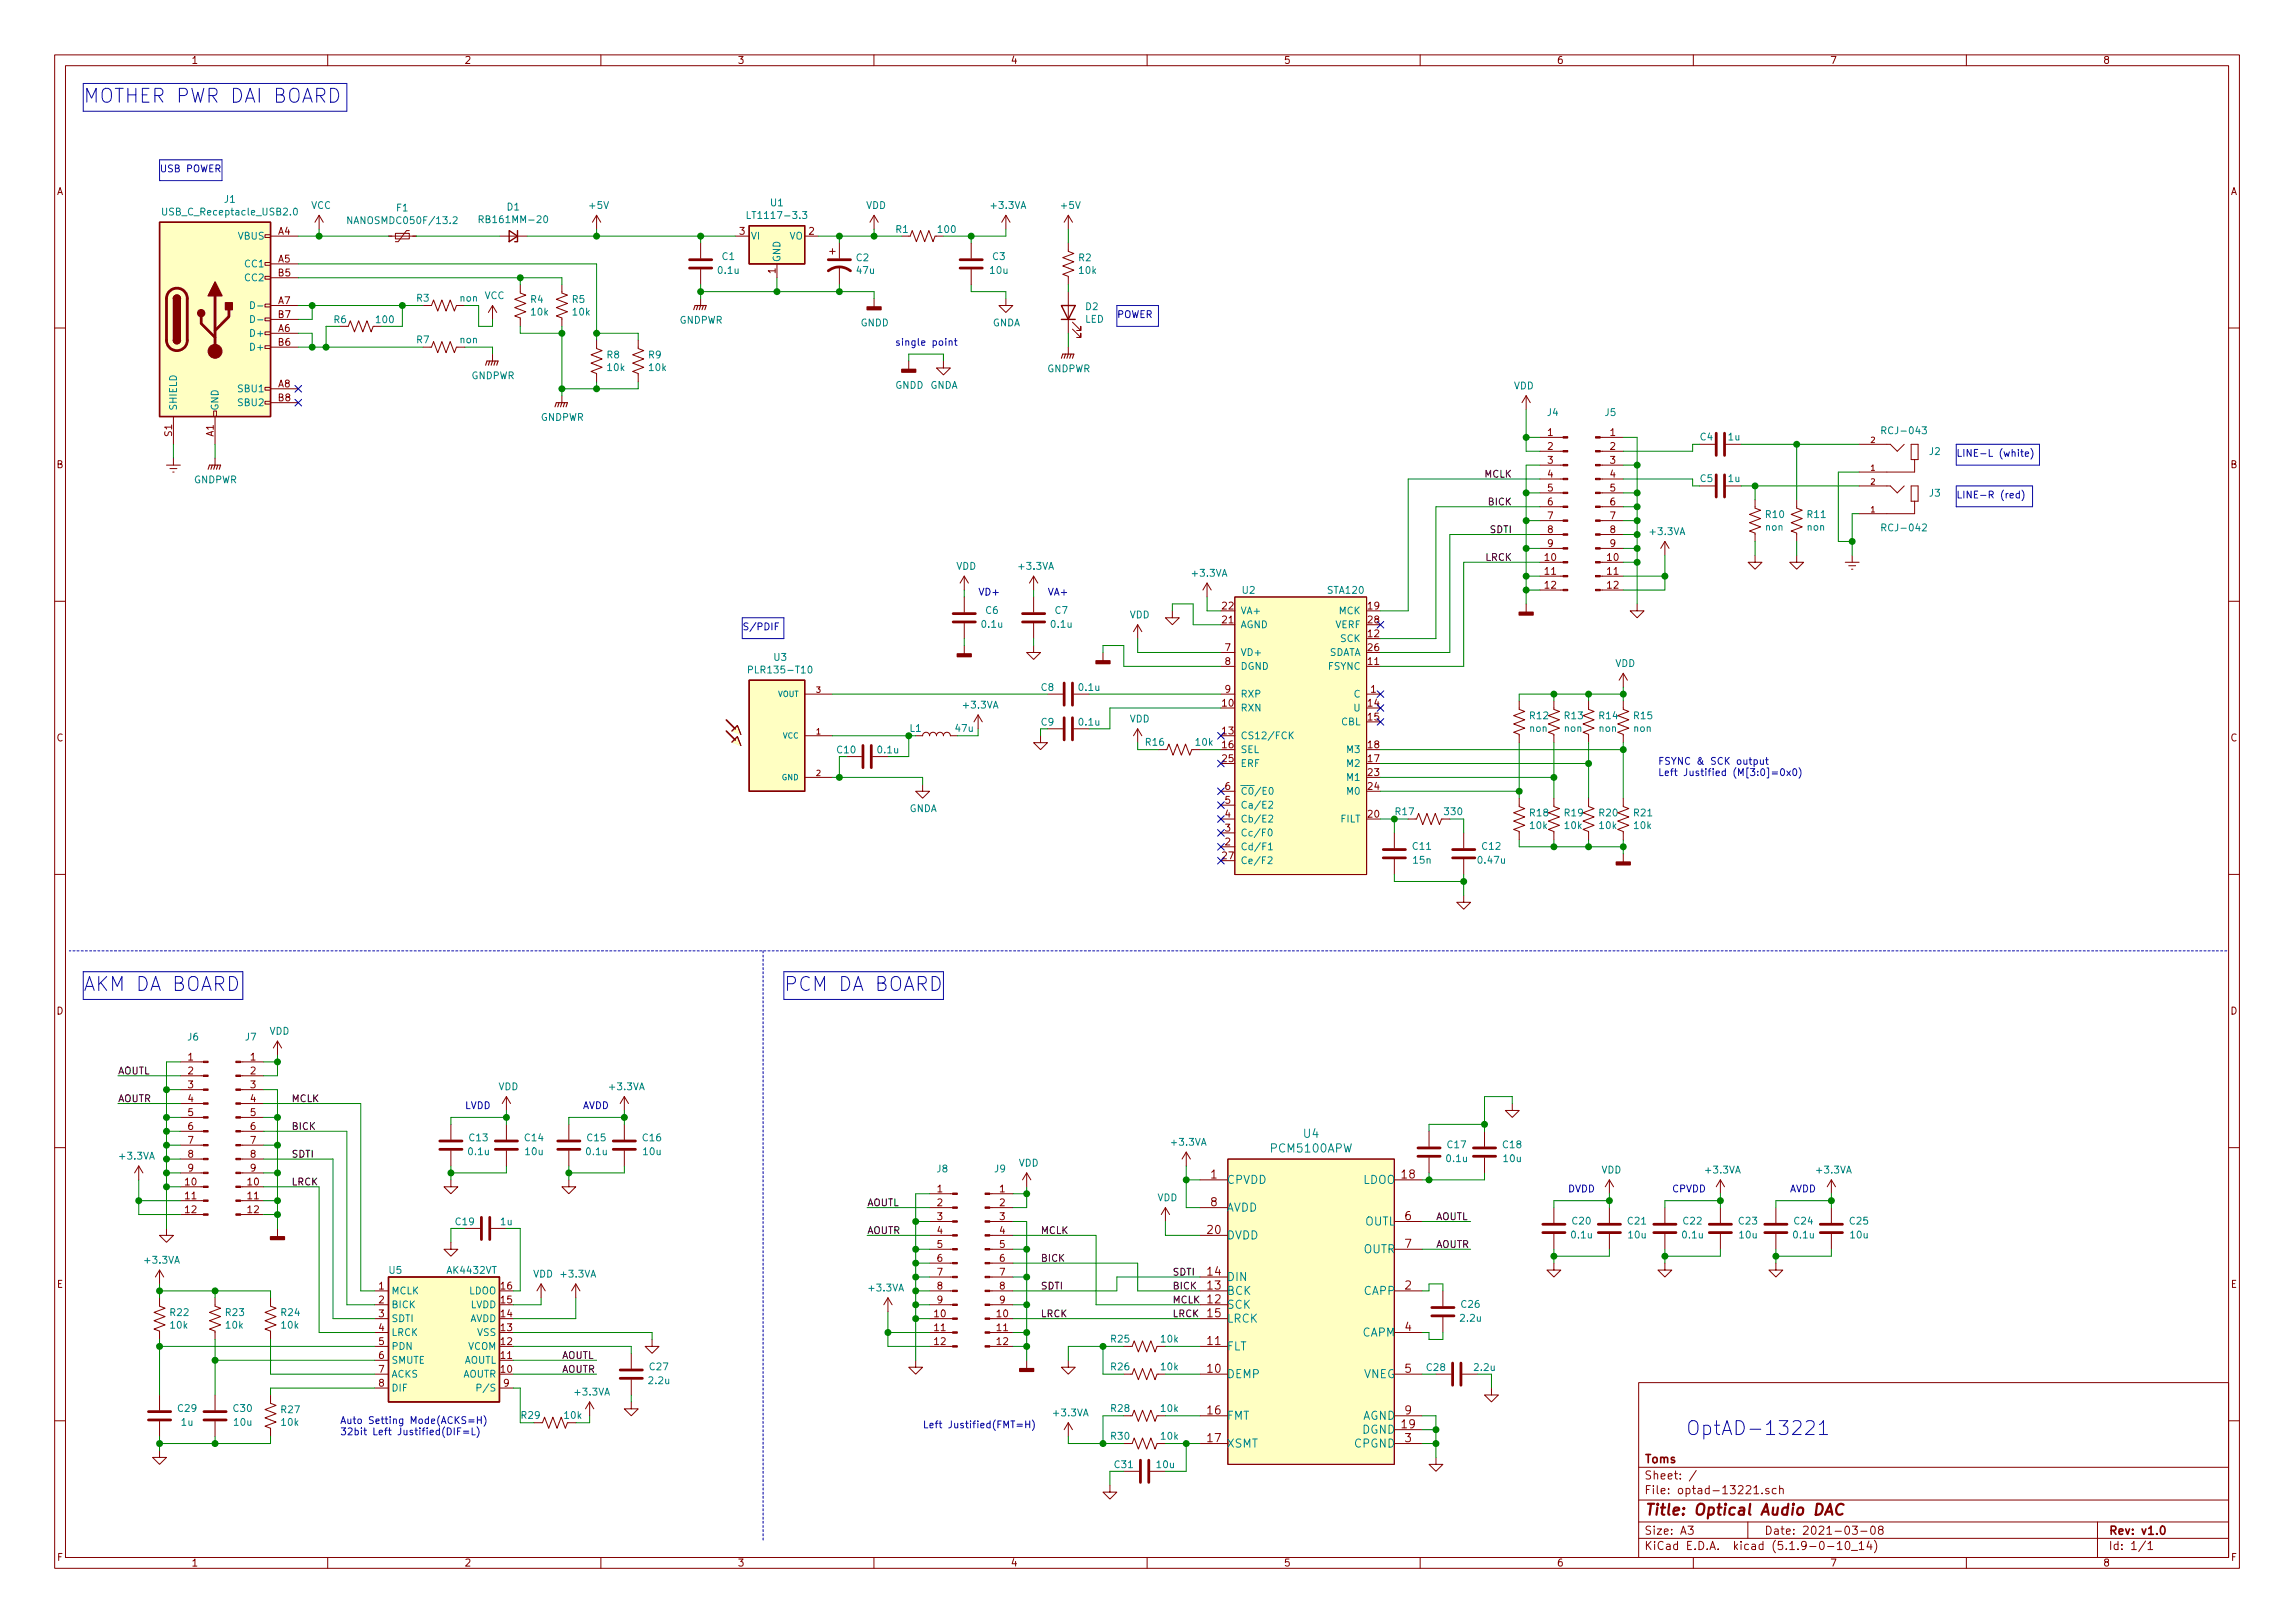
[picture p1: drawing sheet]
<svg xmlns="http://www.w3.org/2000/svg" width="420mm" height="297mm" viewBox="0 0 420 297" stroke-linecap="round" stroke-linejoin="round" font-family="sans-serif">
<defs><g id="words">
<g font-size="3.5" fill="#0000c2">
<text x="15.2" y="18.8">MOTHER PWR DAI BOARD</text>
<text x="15.2" y="181.4">AKM DA BOARD</text>
<text x="143.5" y="181.4">PCM DA BOARD</text>
<text x="308.6" y="262.7">OptAD-13221</text>
</g>
<text font-size="2.8" fill="#840000" x="301" y="277.3">Title: Optical Audio DAC</text>
<g font-size="2.1" fill="#008484">
<text x="238.7" y="208.2">U4</text>
<text x="232.8" y="210.9">PCM5100APW</text>
<text x="224.5" y="216.7">CPVDD</text>
<text x="224.5" y="221.8">AVDD</text>
<text x="249.5" y="216.7">LDOO</text>
<text x="224.5" y="226.8">DVDD</text>
<text x="249.8" y="224.3">OUTL</text>
<text x="249.6" y="229.4">OUTR</text>
<text x="224.5" y="239.5">SCK</text>
<text x="224.5" y="237">BCK</text>
<text x="224.5" y="234.5">DIN</text>
<text x="249.7" y="237">CAPP</text>
<text x="224.5" y="242.1">LRCK</text>
<text x="249.4" y="244.6">CAPM</text>
<text x="224.5" y="247.2">FLT</text>
<text x="224.5" y="252.2">DEMP</text>
<text x="249.6" y="252.2">VNEG</text>
<text x="224.5" y="259.9">FMT</text>
<text x="249.4" y="262.4">DGND</text>
<text x="249.4" y="259.9">AGND</text>
<text x="224.5" y="264.9">XSMT</text>
<text x="248" y="264.9">CPGND</text>
</g>
<g font-size="2.1" fill="#840000">
<text x="221.7" y="215.7">1</text>
<text x="256.7" y="215.7">18</text>
<text x="221.7" y="220.8">8</text>
<text x="221.1" y="225.8">20</text>
<text x="257.2" y="223.3">6</text>
<text x="221.1" y="233.5">14</text>
<text x="257.2" y="228.4">7</text>
<text x="221.1" y="238.5">12</text>
<text x="221.1" y="236">13</text>
<text x="257.2" y="236">2</text>
<text x="221.1" y="241.1">15</text>
<text x="257.2" y="243.6">4</text>
<text x="221.1" y="251.2">10</text>
<text x="221.1" y="246.2">11</text>
<text x="257.2" y="251.2">5</text>
<text x="221.1" y="258.9">16</text>
<text x="221.1" y="263.9">17</text>
<text x="256.7" y="261.4">19</text>
<text x="257.2" y="263.9">3</text>
<text x="257.2" y="258.9">9</text>
<text x="301" y="267.8">Toms</text>
<text x="301" y="273.5">File: optad-13221.sch</text>
<text x="301" y="270.8">Sheet: /</text>
<text x="301" y="280.9">Size: A3</text>
<text x="323" y="280.9">Date: 2021-03-08</text>
<text x="386" y="280.9">Rev: v1.0</text>
<text x="301" y="283.7">KiCad E.D.A. kicad (5.1.9-0-10_14)</text>
<text x="386" y="283.7">Id: 1/1</text>
</g>
<g font-size="1.8" fill="#840000">
<text x="35" y="11.7">1</text>
<text x="85" y="11.7">2</text>
<text x="135" y="11.7">3</text>
<text x="185" y="11.7">4</text>
<text x="235" y="11.7">5</text>
<text x="285" y="11.7">6</text>
<text x="335" y="11.7">7</text>
<text x="385" y="11.7">8</text>
<text x="10.4" y="35.7">A</text>
<text x="408.4" y="35.7">A</text>
<text x="51" y="43">A4</text>
<text x="135.4" y="43">3</text>
<text x="148.1" y="43">2</text>
<text x="51" y="48">A5</text>
<text x="51" y="50.6">B5</text>
<text x="142" y="50" transform="rotate(-90 142 50)">1</text>
<text x="51" y="55.7">A7</text>
<text x="51" y="58.2">B7</text>
<text x="51" y="60.7">A6</text>
<text x="51" y="63.3">B6</text>
<text x="51" y="70.9">A8</text>
<text x="51" y="73.4">B8</text>
<text x="31.5" y="79.8" transform="rotate(-90 31.5 79.8)">S1</text>
<text x="39.1" y="79.9" transform="rotate(-90 39.1 79.9)">A1</text>
<text x="283.4" y="79.8">1</text>
<text x="283.4" y="82.3">2</text>
<text x="294.8" y="79.8">1</text>
<text x="294.8" y="82.3">2</text>
<text x="10.4" y="85.7">B</text>
<text x="283.4" y="84.9">3</text>
<text x="283.4" y="87.4">4</text>
<text x="283.4" y="90">5</text>
<text x="294.8" y="84.9">3</text>
<text x="294.8" y="87.4">4</text>
<text x="294.8" y="90">5</text>
<text x="408.4" y="85.7">B</text>
<text x="283.4" y="92.5">6</text>
<text x="283.4" y="95">7</text>
<text x="294.8" y="92.5">6</text>
<text x="294.8" y="95">7</text>
<text x="283.4" y="97.6">8</text>
<text x="283.4" y="100.1">9</text>
<text x="294.8" y="97.6">8</text>
<text x="294.8" y="100.1">9</text>
<text x="282.9" y="102.7">10</text>
<text x="282.9" y="105.2">11</text>
<text x="282.9" y="107.7">12</text>
<text x="294.3" y="102.7">10</text>
<text x="294.3" y="105.2">11</text>
<text x="294.3" y="107.7">12</text>
<text x="223.8" y="111.5">22</text>
<text x="250.5" y="111.5">19</text>
<text x="223.8" y="114.1">21</text>
<text x="224.3" y="119.2">7</text>
<text x="250.5" y="116.6">12</text>
<text x="250.5" y="119.2">26</text>
<text x="250.5" y="114.1">28</text>
<text x="224.3" y="121.7">8</text>
<text x="250.5" y="121.7">11</text>
<text x="223.8" y="129.3">10</text>
<text x="224.3" y="126.8">9</text>
<text x="250.5" y="129.3">14</text>
<text x="250.5" y="131.9">15</text>
<text x="251" y="126.8">1</text>
<text x="10.4" y="135.7">C</text>
<text x="223.8" y="134.4">13</text>
<text x="223.8" y="136.9">16</text>
<text x="250.5" y="136.9">18</text>
<text x="408.4" y="135.7">C</text>
<text x="223.8" y="139.5">25</text>
<text x="250.5" y="139.5">17</text>
<text x="250.5" y="142">23</text>
<text x="224.3" y="149.6">4</text>
<text x="224.3" y="147.1">5</text>
<text x="224.3" y="144.6">6</text>
<text x="250.5" y="149.6">20</text>
<text x="250.5" y="144.6">24</text>
<text x="224.3" y="154.7">2</text>
<text x="224.3" y="152.2">3</text>
<text x="223.8" y="157.3">27</text>
<text x="10.4" y="185.7">D</text>
<text x="408.4" y="185.7">D</text>
<text x="34.4" y="194.1">1</text>
<text x="34.4" y="196.6">2</text>
<text x="45.9" y="194.1">1</text>
<text x="45.9" y="196.6">2</text>
<text x="34.4" y="199.2">3</text>
<text x="34.4" y="201.7">4</text>
<text x="45.9" y="199.2">3</text>
<text x="45.9" y="201.7">4</text>
<text x="34.4" y="204.3">5</text>
<text x="34.4" y="206.8">6</text>
<text x="34.4" y="209.3">7</text>
<text x="45.9" y="204.3">5</text>
<text x="45.9" y="206.8">6</text>
<text x="45.9" y="209.3">7</text>
<text x="34.4" y="211.9">8</text>
<text x="34.4" y="214.4">9</text>
<text x="45.9" y="211.9">8</text>
<text x="45.9" y="214.4">9</text>
<text x="34" y="217">10</text>
<text x="34" y="219.5">11</text>
<text x="45.4" y="217">10</text>
<text x="45.4" y="219.5">11</text>
<text x="171.6" y="218.2">1</text>
<text x="171.6" y="220.8">2</text>
<text x="183" y="218.2">1</text>
<text x="183" y="220.8">2</text>
<text x="34" y="222">12</text>
<text x="45.4" y="222">12</text>
<text x="171.6" y="223.3">3</text>
<text x="171.6" y="225.8">4</text>
<text x="183" y="223.3">3</text>
<text x="183" y="225.8">4</text>
<text x="171.6" y="228.4">5</text>
<text x="171.6" y="230.9">6</text>
<text x="171.6" y="233.5">7</text>
<text x="183" y="228.4">5</text>
<text x="183" y="230.9">6</text>
<text x="183" y="233.5">7</text>
<text x="10.4" y="235.7">E</text>
<text x="69.4" y="236">1</text>
<text x="69.4" y="238.5">2</text>
<text x="91.7" y="238.5">15</text>
<text x="91.7" y="236">16</text>
<text x="171.6" y="236">8</text>
<text x="171.6" y="238.5">9</text>
<text x="183" y="236">8</text>
<text x="183" y="238.5">9</text>
<text x="408.4" y="235.7">E</text>
<text x="69.4" y="241.1">3</text>
<text x="69.4" y="243.6">4</text>
<text x="91.7" y="243.6">13</text>
<text x="91.7" y="241.1">14</text>
<text x="171.1" y="241.1">10</text>
<text x="171.1" y="243.6">11</text>
<text x="182.5" y="241.1">10</text>
<text x="182.5" y="243.6">11</text>
<text x="69.4" y="246.2">5</text>
<text x="69.4" y="248.7">6</text>
<text x="69.4" y="251.2">7</text>
<text x="91.7" y="251.2">10</text>
<text x="91.7" y="248.7">11</text>
<text x="91.7" y="246.2">12</text>
<text x="171.1" y="246.2">12</text>
<text x="182.5" y="246.2">12</text>
<text x="69.4" y="253.8">8</text>
<text x="92.2" y="253.8">9</text>
<text x="10.5" y="285.7">F</text>
<text x="35" y="286.7">1</text>
<text x="85" y="286.7">2</text>
<text x="135" y="286.7">3</text>
<text x="185" y="286.7">4</text>
<text x="235" y="286.7">5</text>
<text x="285" y="286.7">6</text>
<text x="335" y="286.7">7</text>
<text x="385" y="286.7">8</text>
<text x="408.5" y="285.7">F</text>
</g>
<g font-size="1.8" fill="#0000c2">
<text x="29.2" y="31.5">USB POWER</text>
<text x="204.5" y="58.2">POWER</text>
<text x="163.8" y="63.3">single point</text>
<text x="358.1" y="83.6">LINE-L (white)</text>
<text x="358.1" y="91.2">LINE-R (red)</text>
<text x="179.1" y="109">VD+</text>
<text x="191.8" y="109">VA+</text>
<text x="135.9" y="115.4">S/PDIF</text>
<text x="303.5" y="140">FSYNC &amp; SCK output</text>
<text x="303.5" y="142">Left Justified (M[3:0]=0x0)</text>
<text x="85.1" y="203">LVDD</text>
<text x="106.7" y="203">AVDD</text>
<text x="287" y="218.2">DVDD</text>
<text x="306.1" y="218.2">CPVDD</text>
<text x="327.7" y="218.2">AVDD</text>
<text x="62.2" y="260.6">Auto Setting Mode(ACKS=H)</text>
<text x="62.2" y="262.7">32bit Left Justified(DIF=L)</text>
<text x="168.9" y="261.4">Left Justified(FMT=H)</text>
</g>
<g font-size="1.8" fill="#008484">
<text x="30.4" y="39.4">USB_C_Receptacle_USB2.0</text>
<text x="41.1" y="37.1">J1</text>
<text x="56.9" y="38.2">VCC</text>
<text x="64.5" y="41">NANOSMDC050F/13.2</text>
<text x="72.6" y="38.7">F1</text>
<text x="88.5" y="40.8">RB161MM-20</text>
<text x="92.9" y="38.5">D1</text>
<text x="108" y="38.2">+5V</text>
<text x="137.7" y="40.1">LT1117-3.3</text>
<text x="141.1" y="37.8">U1</text>
<text x="158.5" y="38.2">VDD</text>
<text x="181.6" y="38.2">+3.3VA</text>
<text x="194.4" y="38.2">+5V</text>
<text x="43.6" y="43.9">VBUS</text>
<text x="132.2" y="47.6">C1</text>
<text x="137.4" y="43.9">VI</text>
<text x="144.5" y="43.9">VO</text>
<text x="156.8" y="47.8">C2</text>
<text x="164" y="42.6">R1</text>
<text x="171.9" y="42.6">100</text>
<text x="181.8" y="47.6">C3</text>
<text x="197.5" y="47.8">R2</text>
<text x="45" y="48.9">CC1</text>
<text x="45" y="51.5">CC2</text>
<text x="131.6" y="50.1">0.1u</text>
<text x="142.9" y="48" transform="rotate(-90 142.9 48)">GND</text>
<text x="156.9" y="50.1">47u</text>
<text x="181.4" y="50.1">10u</text>
<text x="197.6" y="50.1">10k</text>
<text x="61.2" y="59.1">R6</text>
<text x="69" y="59.1">100</text>
<text x="76.3" y="55.2">R3</text>
<text x="84.2" y="55.2">non</text>
<text x="88.7" y="54.7">VCC</text>
<text x="97.2" y="55.4">R4</text>
<text x="97.3" y="57.7">10k</text>
<text x="104.8" y="55.4">R5</text>
<text x="104.9" y="57.7">10k</text>
<text x="124.4" y="59.2">GNDPWR</text>
<text x="157.6" y="59.7">GNDD</text>
<text x="181.7" y="59.7">GNDA</text>
<text x="198.6" y="59.1">LED</text>
<text x="198.8" y="56.8">D2</text>
<text x="46.2" y="61.6">D+</text>
<text x="46.2" y="64.2">D+</text>
<text x="76.3" y="62.8">R7</text>
<text x="84.2" y="62.8">non</text>
<text x="111.2" y="65.6">R8</text>
<text x="118.8" y="65.6">R9</text>
<text x="43.8" y="71.8">SBU1</text>
<text x="86.3" y="69.4">GNDPWR</text>
<text x="111.3" y="67.9">10k</text>
<text x="118.9" y="67.9">10k</text>
<text x="163.9" y="71.2">GNDD GNDA</text>
<text x="191.7" y="68.1">GNDPWR</text>
<text x="277.1" y="71.3">VDD</text>
<text x="32.4" y="75.2" transform="rotate(-90 32.4 75.2)">SHIELD</text>
<text x="40" y="75.2" transform="rotate(-90 40 75.2)">GND</text>
<text x="43.8" y="74.3">SBU2</text>
<text x="99" y="77">GNDPWR</text>
<text x="283.3" y="76.1">J4</text>
<text x="293.9" y="76.1">J5</text>
<text x="311.3" y="80.6">C4</text>
<text x="316.5" y="80.6">1u</text>
<text x="345.1" y="79.5">RCJ-043</text>
<text x="353.3" y="83.3">J2</text>
<text x="35.5" y="88.5">GNDPWR</text>
<text x="311.3" y="88.2">C5</text>
<text x="316.5" y="88.2">1u</text>
<text x="323.3" y="94.8">R10</text>
<text x="330.9" y="94.8">R11</text>
<text x="353.3" y="90.9">J3</text>
<text x="302.2" y="97.9">+3.3VA</text>
<text x="323.2" y="97.1">non</text>
<text x="330.8" y="97.1">non</text>
<text x="345.1" y="97.2">RCJ-042</text>
<text x="175.1" y="104.3">VDD</text>
<text x="186.6" y="104.3">+3.3VA</text>
<text x="218.4" y="105.5">+3.3VA</text>
<text x="180.5" y="112.4">C6</text>
<text x="193.2" y="112.4">C7</text>
<text x="206.8" y="113.2">VDD</text>
<text x="227.1" y="112.4">VA+</text>
<text x="227.5" y="108.7">U2</text>
<text x="243.2" y="108.7">STA120</text>
<text x="245.1" y="112.4">MCK</text>
<text x="179.9" y="114.9">0.1u</text>
<text x="192.6" y="114.9">0.1u</text>
<text x="227.1" y="115">AGND</text>
<text x="244.4" y="115">VERF</text>
<text x="245.4" y="117.5">SCK</text>
<text x="137.8" y="123.3">PLR135-T10</text>
<text x="141.7" y="120.9">U3</text>
<text x="227.1" y="120.1">VD+</text>
<text x="227.1" y="122.6">DGND</text>
<text x="243.1" y="120.1">SDATA</text>
<text x="243.2" y="122.6">FSYNC</text>
<text x="295.7" y="122.1">VDD</text>
<text x="176.5" y="129.7">+3.3VA</text>
<text x="190.7" y="126.5">C8</text>
<text x="197.6" y="126.5">0.1u</text>
<text x="227.1" y="130.2">RXN</text>
<text x="227.1" y="127.7">RXP</text>
<text x="247.9" y="127.7">C</text>
<text x="247.9" y="130.2">U</text>
<text x="280.1" y="131.6">R12</text>
<text x="286.5" y="131.6">R13</text>
<text x="292.8" y="131.6">R14</text>
<text x="299.2" y="131.6">R15</text>
<text x="160.8" y="137.9">0.1u</text>
<text x="166.6" y="133.9">L1</text>
<text x="175" y="133.9">47u</text>
<text x="197.6" y="132.8">0.1u</text>
<text x="206.8" y="132.2">VDD</text>
<text x="209.8" y="136.5">R16</text>
<text x="219" y="136.5">10k</text>
<text x="227.1" y="135.3">CS12/FCK</text>
<text x="227.1" y="137.8">SEL</text>
<text x="245.5" y="132.8">CBL</text>
<text x="246.7" y="137.8">M3</text>
<text x="280" y="133.9">non</text>
<text x="286.4" y="133.9">non</text>
<text x="292.7" y="133.9">non</text>
<text x="299.1" y="133.9">non</text>
<text x="227.1" y="140.4">ERF</text>
<text x="246.7" y="140.4">M2</text>
<text x="246.7" y="142.9">M1</text>
<text x="166.4" y="148.6">GNDA</text>
<text x="227.1" y="148">Ca/E2</text>
<text x="227.1" y="145.5">C0/E0</text>
<text x="246.7" y="145.5">M0</text>
<text x="255.5" y="149.2">R17</text>
<text x="264.6" y="149.2">330</text>
<text x="280.1" y="149.4">R18</text>
<text x="286.5" y="149.4">R19</text>
<text x="292.8" y="149.4">R20</text>
<text x="299.2" y="149.4">R21</text>
<text x="227.1" y="155.6">Cd/F1</text>
<text x="227.1" y="153.1">Cc/F0</text>
<text x="227.1" y="150.5">Cb/E2</text>
<text x="245.4" y="150.5">FILT</text>
<text x="258.7" y="155.5">C11</text>
<text x="271.4" y="155.5">C12</text>
<text x="280.2" y="151.7">10k</text>
<text x="286.5" y="151.7">10k</text>
<text x="292.9" y="151.7">10k</text>
<text x="299.2" y="151.7">10k</text>
<text x="227.1" y="158.2">Ce/F2</text>
<text x="258.8" y="158.1">15n</text>
<text x="270.8" y="158.1">0.47u</text>
<text x="34.4" y="190.4">J6</text>
<text x="45" y="190.4">J7</text>
<text x="49.3" y="189.4">VDD</text>
<text x="91.2" y="199.5">VDD</text>
<text x="111.7" y="199.5">+3.3VA</text>
<text x="86" y="208.9">C13</text>
<text x="96.1" y="208.9">C14</text>
<text x="107.6" y="208.9">C15</text>
<text x="117.7" y="208.9">C16</text>
<text x="214.6" y="209.7">+3.3VA</text>
<text x="22" y="212.2">+3.3VA</text>
<text x="85.9" y="211.4">0.1u</text>
<text x="96.3" y="211.4">10u</text>
<text x="107.5" y="211.4">0.1u</text>
<text x="117.9" y="211.4">10u</text>
<text x="171.6" y="214.6">J8</text>
<text x="182.1" y="214.6">J9</text>
<text x="186.5" y="213.5">VDD</text>
<text x="264.9" y="212.7">0.1u</text>
<text x="265" y="210.1">C17</text>
<text x="275.2" y="210.1">C18</text>
<text x="275.3" y="212.7">10u</text>
<text x="293.2" y="214.8">VDD</text>
<text x="312.4" y="214.8">+3.3VA</text>
<text x="332.7" y="214.8">+3.3VA</text>
<text x="211.9" y="219.8">VDD</text>
<text x="83.5" y="224.2">C19</text>
<text x="91.7" y="224.2">1u</text>
<text x="287.8" y="226.7">0.1u</text>
<text x="287.9" y="224.1">C20</text>
<text x="298.1" y="224.1">C21</text>
<text x="298.2" y="226.7">10u</text>
<text x="308.1" y="226.7">0.1u</text>
<text x="308.2" y="224.1">C22</text>
<text x="318.4" y="224.1">C23</text>
<text x="318.5" y="226.7">10u</text>
<text x="328.4" y="226.7">0.1u</text>
<text x="328.5" y="224.1">C24</text>
<text x="338.7" y="224.1">C25</text>
<text x="338.8" y="226.7">10u</text>
<text x="26.6" y="231.3">+3.3VA</text>
<text x="71.3" y="233.1">U5</text>
<text x="82" y="233.1">AK4432VT</text>
<text x="97.6" y="233.8">VDD</text>
<text x="102.8" y="233.8">+3.3VA</text>
<text x="71.6" y="236.9">MCLK</text>
<text x="71.6" y="239.4">BICK</text>
<text x="85.8" y="236.9">LDOO</text>
<text x="86.1" y="239.4">LVDD</text>
<text x="159.2" y="236.4">+3.3VA</text>
<text x="267.6" y="239.4">C26</text>
<text x="31.2" y="240.9">R22</text>
<text x="31.3" y="243.2">10k</text>
<text x="41.4" y="240.9">R23</text>
<text x="41.4" y="243.2">10k</text>
<text x="51.5" y="240.9">R24</text>
<text x="51.6" y="243.2">10k</text>
<text x="71.6" y="242">SDTI</text>
<text x="71.6" y="244.5">LRCK</text>
<text x="85.9" y="242">AVDD</text>
<text x="87.4" y="244.5">VSS</text>
<text x="203.5" y="245.7">R25</text>
<text x="212.6" y="245.7">10k</text>
<text x="267.5" y="241.9">2.2u</text>
<text x="71.6" y="247.1">PDN</text>
<text x="71.6" y="249.6">SMUTE</text>
<text x="84.8" y="249.6">AOUTL</text>
<text x="85.6" y="247.1">VCOM</text>
<text x="119" y="250.8">C27</text>
<text x="203.5" y="250.8">R26</text>
<text x="212.6" y="250.8">10k</text>
<text x="261.3" y="250.9">C28</text>
<text x="71.6" y="252.1">ACKS</text>
<text x="71.6" y="254.7">DIF</text>
<text x="84.6" y="252.1">AOUTR</text>
<text x="88.1" y="254.7">P/S</text>
<text x="105.4" y="255.4">+3.3VA</text>
<text x="118.9" y="253.3">2.2u</text>
<text x="32.6" y="258.4">C29</text>
<text x="33.2" y="260.9">1u</text>
<text x="42.8" y="258.4">C30</text>
<text x="42.9" y="260.9">10u</text>
<text x="51.5" y="258.6">R27</text>
<text x="51.6" y="260.9">10k</text>
<text x="95.5" y="259.7">R29</text>
<text x="103.4" y="259.7">10k</text>
<text x="193" y="259.2">+3.3VA</text>
<text x="203.5" y="263.5">R30</text>
<text x="203.5" y="258.4">R28</text>
<text x="212.6" y="263.5">10k</text>
<text x="212.6" y="258.4">10k</text>
<text x="204.1" y="268.7">C31</text>
<text x="211.8" y="268.7">10u</text>
</g>
<g font-size="1.8">
<text x="271.8" y="87.4">MCLK</text>
<text x="272.5" y="92.5">BICK</text>
<text x="272.8" y="97.6">SDTI</text>
<text x="272" y="102.7">LRCK</text>
<text x="21.6" y="196.6">AOUTL</text>
<text x="21.6" y="201.7">AOUTR</text>
<text x="53.3" y="201.7">MCLK</text>
<text x="53.3" y="206.8">BICK</text>
<text x="53.3" y="211.9">SDTI</text>
<text x="53.3" y="217">LRCK</text>
<text x="158.7" y="220.8">AOUTL</text>
<text x="158.7" y="225.8">AOUTR</text>
<text x="190.5" y="225.8">MCLK</text>
<text x="262.9" y="223.3">AOUTL</text>
<text x="190.5" y="230.9">BICK</text>
<text x="214.6" y="233.5">SDTI</text>
<text x="262.9" y="228.4">AOUTR</text>
<text x="190.5" y="236">SDTI</text>
<text x="214.6" y="238.5">MCLK</text>
<text x="214.6" y="236">BICK</text>
<text x="190.5" y="241.1">LRCK</text>
<text x="214.6" y="241.1">LRCK</text>
<text x="102.9" y="248.7">AOUTL</text>
<text x="102.9" y="251.2">AOUTR</text>
</g>
<g font-size="1.8" fill="#008400">
<text x="153.3" y="137.9">C10</text>
<text x="190.7" y="132.8">C9</text>
<text x="270" y="250.9">2.2u</text>
</g>
<g font-size="1.4" fill="#840000">
<text x="342.5" y="81.1">2</text>
<text x="342.5" y="88.7">2</text>
<text x="342.5" y="86.1">1</text>
<text x="342.5" y="93.8">1</text>
<text x="149.5" y="126.8">3</text>
<text x="149.5" y="134.4">1</text>
<text x="149.5" y="142">2</text>
</g>
<g font-size="1.4" fill="#008484">
<text x="142.4" y="127.5">VOUT</text>
<text x="143.3" y="135.2">VCC</text>
<text x="143.2" y="142.8">GND</text>
</g>
</g></defs>
<g fill="none" stroke="#840000" stroke-width=".18">
<path d="M10 10h400v277h-400zM12 12h396v273.1h-396zM60 10v2M110 10v2M160 10v2M210 10v2M260 10v2M310 10v2M360 10v2M58.4 39.4l-.7 1.3M58.4 39.4v2.5M58.4 39.4l.8 1.3"/>
<path d="M109.2 39.4v2.5M109.2 39.4l-.7 1.3M109.2 39.4l.8 1.3M160 39.4v2.5M160 39.4l-.7 1.3M160 39.4l.8 1.3M184.1 39.4l-.7 1.3M184.1 39.4v2.5M184.1 39.4l.8 1.3M195.6 39.4l-.8 1.3M195.6 39.4v2.5M195.6 39.4l.7 1.3"/>
<path d="M48.5 58.2h1v.5h-1zM48.5 55.7h1v.5h-1zM48.5 50.6h1v.5h-1zM48.5 48h1v.6h-1zM48.5 43h1v.5h-1zM49.5 43.2h5.1M49.5 48.3h5.1M49.5 55.9h5.1M49.5 50.8h5.1M49.5 58.5h5.1M63.8 59.7l.3-1 .8 2 .8-2 .7 2 .8-2 .7 2 .4-1h.3M71.1 43.2h5.1"/>
<path d="M72.4 42.7h2.5v1h-2.5zM74.9 42.2h-.5l-1.5 2h-.5M77.5 55.9h1.5l.4-1 .7 2 .8-2 .8 2 .7-2 .8 2 .4-1h1.5M90.2 55.9v2.6M90.2 55.9l-.8 1.3M90.2 55.9l.7 1.3M91.4 43.2h5.1M95.2 52.1v1.5l1.1 .4-2.1 .8 2.1 .7-2.1 .8 2.1 .8-2.1 .7 1 .4v1.5M102.9 52.1v1.5l1 .4-2 .8 2 .7-2 .8 2 .8-2 .7 1 .4v1.5M128.3 44.5v2.8M128.3 49.3v2.8M128.3 54.6v1.3"/>
<path d="M134.6 43.2h2.6M142.2 48.3v2.5M147.3 43.2h2.6M151.9 46h1M152.4 45.5v1M153.7 44.5v2.8M153.7 48.8v3.3M160 54.6v1.6M166.4 43.2h.2l.4-1 .8 2 .7-2 .8 2 .8-2 .7 2 .4-1h.2M177.8 44.5v2.8M177.8 49.3v2.8M184.1 54.6v1.3h1.3l-1.3 1.3-1.2-1.3h1.2"/>
<path d="M195.6 44.5v1.5l1 .4-2 .8 2 .7-2 .8 2 .7-2 .8 1 .4v1.5M195.6 53.4v7.6M196.3 59l1.6 1.5v-.8v.8h-.8M10 60h2M31.7 76.2v5.1M39.1 75.2h.5v1h-.5zM39.4 76.2v5.1M48.5 73.4h1v.6h-1zM48.5 70.9h1v.5h-1zM48.5 63.3h1v.5h-1zM48.5 60.7h1v.6h-1zM49.5 61h5.1"/>
<path d="M49.5 71.2h5.1M49.5 63.5h5.1M49.5 73.7h5.1M77.5 63.5h1.5l.4-1 .7 2.1 .8-2.1 .8 2.1 .7-2.1 .8 2.1 .4-1.1h1.5M90.2 64.8v1.3M102.9 72.4v1.3M109.2 62.3v1.5l1 .4-2 .7 2 .8-2 .8 2 .7-2 .8 1 .4v1.5M116.8 62.3v1.5l1.1 .4-2.1 .7 2.1 .8-2.1 .8 2.1 .7-2.1 .8 1 .4v1.5M166.4 66.1v1.5M172.7 66.1v1.2h1.3l-1.3 1.3-1.3-1.3h1.3M195.6 63.5v1.3M196.3 60.2l1.6 1.6v-.8v.8h-.8"/>
<path d="M279.4 72.4l.8 1.3M279.4 72.4v2.6M279.4 72.4l-.8 1.3M408 60h2M30.5 85.1h2.5M31.1 85.8h1.3M31.6 86.4h.3M31.7 83.9v1.2M39.4 83.9v1.2M281.9 97.8h4.3M281.9 95.3h4.3M281.9 92.7h4.3"/>
<path d="M281.9 90.2h4.3M281.9 87.7h4.3M281.9 85.1h4.3M281.9 82.6h4.3M281.9 80h4.3M293 97.8h4.2M293 95.3h4.2M293 92.7h4.2M293 90.2h4.2M293 87.7h4.2M293 85.1h4.2M293 82.6h4.2"/>
<path d="M293 80h4.2M304.8 99.1l-.8 1.3M304.8 99.1v2.5M304.8 99.1l.8 1.3M311.1 88.9h2.8M311.1 81.3h2.8M316 88.9h2.8M316 81.3h2.8M321.3 91.5v1.5l1 .4-2 .7 2 .8-2 .8 2 .7-2 .8 1 .4v1.5M328.9 91.5v1.5l1 .4-2 .7 2 .8-2 .8 2 .7-2 .8 1 .4v1.5M340.4 88.9h5.7l1.2 1.3 1.3-1.3M340.4 81.3h5.7l1.2 1.3 1.3-1.3"/>
<path d="M349.9 88.9h1.3v2.8h-1.3zM349.9 81.3h1.3v2.8h-1.3zM350.5 91.7v2.3h-10.1M350.5 84.1v2.3h-10.1M10 110h2M176.5 105.4l-.7 1.3M176.5 105.4v2.6M176.5 109.3v2.8M176.5 114.1v2.8M176.5 118.1v1.6M176.5 105.4l.8 1.3M189.2 118.1v1.3h1.3l-1.3 1.3-1.2-1.3h1.2"/>
<path d="M189.2 105.4l-.7 1.3M189.2 105.4v2.6M189.2 109.3v2.8M189.2 114.1v2.8M189.2 105.4l.8 1.3M201.9 119.4v1.5M208.3 114.3v2.6M208.3 114.3l-.8 1.3M208.3 114.3l.7 1.3M214.6 111.8v1.3h1.3l-1.3 1.2-1.2-1.2h1.2M221 106.7l-.8 1.3M221 106.7v2.6"/>
<path d="M221 106.7l.7 1.3M223.5 119.4h2.6M226.1 109.3h24.1v50.8h-24.1zM279.4 110.5v1.6M281.9 108h4.3M281.9 105.4h4.3M281.9 102.9h4.3M281.9 100.4h4.3M293 108h4.2M293 105.4h4.2M293 102.9h4.2M293 100.4h4.2"/>
<path d="M299.7 110.5v1.3h1.3l-1.3 1.3-1.3-1.3h1.3M321.3 101.6v1.3h1.3l-1.3 1.3-1.3-1.3h1.3M328.9 101.6v1.3h1.3l-1.3 1.3-1.2-1.3h1.2M337.8 102.9h2.6M338.5 103.5h1.2M339 104.2h.2M339.1 101.6v1.3M408 110h2M134 135.8l1-1 .6 1.7M134 133.8l1-1 .6 1.6M147.3 134.7h5.1M147.3 127h5.1"/>
<path d="M154.9 138.5h2.8M159.8 138.5h2.8M167.6 134.7h1.3a.63 .63 0 0 1 .6-.7 .63 .63 0 0 1 .7 .7 .63 .63 0 0 1 .6-.7 .63 .63 0 0 1 .6 .7 .63 .63 0 0 1 .7-.7 .63 .63 0 0 1 .6 .7 .63 .63 0 0 1 .7-.7 .63 .63 0 0 1 .6 .7h1.3M179.1 130.8l-.8 1.3M179.1 130.8v2.6M179.1 130.8l.7 1.3M190.5 134.7v1.2h1.3l-1.3 1.3-1.3-1.3h1.3M191.8 127h2.8M191.8 133.4h2.8M196.6 127h2.8M196.6 133.4h2.8M208.3 133.4l-.8 1.3"/>
<path d="M208.3 133.4v2.5M208.3 133.4l.7 1.3M212.1 137.2h1.5l.4-1 .8 2 .7-2 .8 2 .7-2 .8 2 .4-1h1.5M223.5 127h2.6M223.5 122h2.6M250.2 127h2.5M278.1 128.3v1.5l1 .4-2 .8 2 .7-2 .8 2 .8-2 .7 1 .4v1.5M284.5 128.3v1.5l1 .4-2 .8 2 .7-2 .8 2 .8-2 .7 1 .4v1.5M290.8 128.3v1.5l1 .4-2 .8 2 .7-2 .8 2 .8-2 .7 1 .4v1.5M297.2 128.3v1.5l1 .4-2 .8 2 .7-2 .8 2 .8-2 .7 1 .4v1.5M297.2 123.2l-.8 1.3M297.2 123.2v2.6"/>
<path d="M297.2 123.2l.7 1.3M147.3 142.3h5.1M168.9 143.5v1.3h1.3l-1.3 1.3-1.3-1.3h1.3M223.5 155h2.6M223.5 152.4h2.6M223.5 149.9h2.6M223.5 147.4h2.6M223.5 144.8h2.6M255.3 152.4v2.8M255.3 157.3v2.8M257.8 149.9h1.5l.4-1 .8 2 .7-2 .8 2 .8-2 .7 2 .4-1h1.5M268 152.4v2.8"/>
<path d="M268 157.3v2.8M278.1 146.1v1.5l1 .4-2 .8 2 .7-2 .8 2 .7-2 .8 1 .4v1.5M284.5 146.1v1.5l1 .4-2 .8 2 .7-2 .8 2 .7-2 .8 1 .4v1.5M290.8 146.1v1.5l1 .4-2 .8 2 .7-2 .8 2 .7-2 .8 1 .4v1.5M297.2 146.1v1.5l1 .4-2 .8 2 .7-2 .8 2 .7-2 .8 1 .4v1.5M297.2 156.2v1.6M10 160h2M268 163.9v1.2h1.2l-1.2 1.3-1.3-1.3h1.3M408 160h2M33 199.4h4.2M33 196.9h4.2M33 194.3h4.2"/>
<path d="M44 199.4h4.3M44 196.9h4.3M44 194.3h4.3M50.8 190.5l-.8 1.3M50.8 190.5v2.6M50.8 190.5l.8 1.3M10 210h2M25.4 213.4l.8 1.3M25.4 213.4v2.5M25.4 213.4l-.8 1.3M33 219.7h4.2M33 217.2h4.2"/>
<path d="M33 214.7h4.2M33 212.1h4.2M33 209.6h4.2M33 207h4.2M33 204.5h4.2M33 202h4.2M44 219.7h4.3M44 217.2h4.3M44 214.7h4.3M44 212.1h4.3M44 209.6h4.3M44 207h4.3"/>
<path d="M44 204.5h4.3M44 202h4.3M82.5 215.9v1.3h1.3l-1.3 1.3-1.2-1.3h1.2M82.5 205.8v2.8M82.5 210.6v2.8M92.7 200.7v2.5M92.7 205.8v2.8M92.7 210.6v2.8M92.7 200.7l-.8 1.3M92.7 200.7l.8 1.3M104.1 215.9v1.3h1.3l-1.3 1.3-1.2-1.3h1.2M104.1 205.8v2.8"/>
<path d="M104.1 210.6v2.8M114.3 200.7v2.5M114.3 205.8v2.8M114.3 210.6v2.8M114.3 200.7l-.8 1.3M114.3 200.7l.8 1.3M170.2 218.5h4.2M181.2 218.5h4.2M188 214.7v2.5M188 214.7l-.8 1.2M188 214.7l.7 1.2M217.2 210.9l-.8 1.2"/>
<path d="M217.2 210.9v2.5M217.2 210.9l.7 1.2M219.7 215.9h5.1M224.8 212.1h30.5v55.9h-30.5zM255.3 215.9h5M261.6 207v2.8M261.6 211.9v2.8M271.8 207v2.8M271.8 211.9v2.8M276.9 202v1.2h1.2l-1.2 1.3-1.3-1.3h1.3M294.6 215.9v2.6M294.6 215.9l-.7 1.3"/>
<path d="M294.6 215.9l.8 1.3M315 215.9v2.6M315 215.9l-.8 1.3M315 215.9l.7 1.3M335.3 215.9v2.6M335.3 215.9l-.8 1.3M335.3 215.9l.7 1.3M408 210h2M29.2 237.5v1.6l1 .3-2 .8 2 .8-2 .7 2 .8-2 .7 1 .4v1.5M29.2 232.4v2.6M29.2 232.4l-.8 1.3M29.2 232.4l.8 1.3"/>
<path d="M30.5 224.8v1.3h-1.3l1.3 1.3 1.2-1.3h-1.2M33 222.3h4.2M39.4 237.5v1.6l1 .3-2 .8 2 .8-2 .7 2 .8-2 .7 1 .4v1.5M44 222.3h4.3M49.5 237.5v1.6l1 .3-2 .8 2 .8-2 .7 2 .8-2 .7 1 .4v1.5M50.8 224.8v1.6M68.6 236.3h2.5M68.6 238.8h2.5M82.5 227.4v1.2h1.3l-1.3 1.3-1.2-1.3h1.2M85.1 224.8h2.8M89.9 224.8h2.8M99.1 235l-.8 1.3"/>
<path d="M99.1 235v2.5M99.1 235l.7 1.3M105.4 235l-.8 1.3M105.4 235v2.5M105.4 235l.8 1.3M162.6 237.5l.7 1.3M162.6 237.5v2.6M162.6 237.5l-.8 1.3M170.2 236.3h4.2M170.2 238.8h4.2M170.2 233.7h4.2M170.2 231.2h4.2"/>
<path d="M170.2 228.6h4.2M170.2 226.1h4.2M170.2 223.6h4.2M170.2 221h4.2M181.2 236.3h4.2M181.2 238.8h4.2M181.2 233.7h4.2M181.2 231.2h4.2M181.2 228.6h4.2M181.2 226.1h4.2M181.2 223.6h4.2M181.2 221h4.2"/>
<path d="M213.4 221l-.8 1.3M213.4 221v2.6M213.4 221l.7 1.3M219.7 236.3h5.1M219.7 238.8h5.1M219.7 233.7h5.1M219.7 226.1h5.1M219.7 221h5.1M255.3 236.3h5M255.3 228.6h5M255.3 223.6h5M264.2 236.3v2.8"/>
<path d="M284.5 231.2v1.2h1.2l-1.2 1.3-1.3-1.3h1.3M284.5 221v2.8M284.5 225.8v2.8M294.6 221v2.8M294.6 225.8v2.8M304.8 231.2v1.2h1.3l-1.3 1.3-1.3-1.3h1.3M304.8 221v2.8M304.8 225.8v2.8M315 221v2.8M315 225.8v2.8M325.1 231.2v1.2h1.3l-1.3 1.3-1.3-1.3h1.3M325.1 221v2.8"/>
<path d="M325.1 225.8v2.8M335.3 221v2.8M335.3 225.8v2.8M29.2 255.3v2.8M39.4 255.3v2.8M49.5 255.3v1.5l1 .4-2 .8 2 .7-2 .8 2 .8-2 .7 1 .4v1.5M68.6 241.3h2.5M68.6 243.9h2.5M68.6 246.4h2.5M68.6 249h2.5M68.6 251.5h2.5M68.6 254h2.5"/>
<path d="M91.4 254h2.6M107.9 256.6l-.7 1.2M107.9 256.6v2.5M107.9 256.6l.8 1.2M115.6 256.6v1.2h1.2l-1.2 1.3-1.3-1.3h1.3M115.6 247.7v2.8M115.6 252.5v2.8M119.4 245.1v1.3h1.2l-1.2 1.3-1.3-1.3h1.3M167.6 249v1.2h-1.2l1.2 1.3 1.3-1.3h-1.3M170.2 241.3h4.2M170.2 243.9h4.2M170.2 246.4h4.2"/>
<path d="M181.2 241.3h4.2M181.2 243.9h4.2M181.2 246.4h4.2M188 249v1.5M195.6 249v1.2h1.2l-1.2 1.3-1.3-1.3h1.3M205.7 251.5h1.6l.3-1 .8 2 .8-2 .7 2 .8-2 .8 2 .3-1h1.6M205.7 246.4h1.6l.3-1 .8 2 .8-2 .7 2 .8-2 .8 2 .3-1h1.6M205.7 259.1h1.6l.3-1 .8 2 .8-2 .7 2 .8-2 .8 2 .3-1h1.6M219.7 241.3h5.1M219.7 246.4h5.1M219.7 251.5h5.1M219.7 259.1h5.1"/>
<path d="M255.3 243.9h5M255.3 251.5h5M255.3 259.1h5M262.9 251.5h2.8M264.2 241.1v2.8M267.7 251.5h2.8M273 254v1.3h1.3l-1.3 1.3-1.2-1.3h1.2M300 253h108v32.1h-108zM10 260h2M29.2 265.5v1.2h1.3l-1.3 1.3-1.3-1.3h1.3M29.2 260.1v2.8M39.4 260.1v2.8"/>
<path d="M97.8 260.4h1.5l.4-1 .8 2 .7-2 .8 2 .7-2 .8 2 .4-1h1.5M195.6 260.4v2.5M195.6 260.4l-.8 1.3M195.6 260.4l.7 1.3M203.2 271.8v1.3h1.3l-1.3 1.3-1.3-1.3h1.3M205.7 264.2h1.6l.3-1 .8 2 .8-2 .7 2 .8-2 .8 2 .3-1h1.6M205.7 269.3h2.8M210.6 269.3h2.8M219.7 264.2h5.1M255.3 264.2h5M255.3 261.7h5M262.9 266.7v1.3h1.3l-1.3 1.3-1.3-1.3h1.3"/>
<path d="M300 278.5h108M300 274.5h108M300 268.5h108M309 279.3h1l-.5 .6 .4 .1v.7l-.2 .1-.7-.1M310.5 269.1l-1.2 2M320 278.5v3M321.1 273.4h.9M322.6 273.3v.1M323.8 272.5a.37 .37 0 0 0-.6 .1l.1 .2 .5 .2 .1 .1-.2 .3-.5-.1M325.2 272.5l-.5-.1-.2 .3v.6l.2 .1 .5-.1M325.8 272.5h.1a.37 .37 0 0 1 .6 .1v.8M325.8 271.9v1.5"/>
<path d="M339.1 279.3h.9l-.5 .6 .5 .1v.7l-.2 .1-.7-.1M342.6 279.5l.4-.2a.94 .94 0 0 1 0 1.5 .82 .82 0 0 1-.4-1.3zM344.2 279.9l-.3-.2 .1-.2 .2-.2 .4 .1 .2 .2-.1 .2-.5 .1-.3 .3v.3l.3 .3h.2l.4-.3-.1-.4-.3-.2M384 278.5v6.6M408 260h2M60 285.1v1.9M110 285.1v1.9M160 285.1v1.9M210 285.1v1.9M260 285.1v1.9M300 281.5h108M310 285.1v1.9"/>
<path d="M334.6 283h1.1M336.4 282.5l.4-.4v1.5M336.4 283.6h.8M337.9 282.3l.4-.2a.94 .94 0 0 1 0 1.5 .79 .79 0 0 1-.4-1.3zM338.9 283.8h1.2M340.4 282.5l.4-.4v1.5M340.4 283.6h.8M340.7 280.2h1.1M342.2 282l-.4 1.1h.9M342.5 282.6v1M343.2 281.9a1.71 1.71 0 0 1 0 2.3M360 285.1v1.9"/>
<path d="M392.8 282l-1.3 2M393.2 282.5l.5-.4v1.5M393.2 283.6h.9"/>
</g>
<path d="M133 133.8l1.6 1.6M133 131.8l1.6 1.6M395.7 279.5l.2-.2a.81 .81 0 0 1 .6 .6 .81 .81 0 0 1-.3 .8l-.2 .1a.79 .79 0 0 1-.3-1.3z" fill="none" stroke="#840000" stroke-width=".3"/>
<path d="M334.1 277.2l1-2 .4 2M334.4 276.7h.9M337.5 275.4a.88 .88 0 0 0-1 0 .88 .88 0 0 0-.4 1 .7 .7 0 0 0 .4 .8 .7 .7 0 0 0 .8-.2" fill="none" stroke="#840000" stroke-width=".41"/>
<g fill="none" stroke="#008484" stroke-width=".18">
<path d="M29.8 38.1v1l.2 .3 .4-.1 .1-.2v-1M53.8 38.2l.2-.1a.69 .69 0 0 1 .4 .6 .69 .69 0 0 1-.4 .7l-.2-.3-.1-.2zM64.4 39.7v1.2l-.7-1.2v1.2M83 39.8l.4-.1 .3 .3-.8 .9h.8M99.6 39.6l.2-.1a.67 .67 0 0 1 .5 .6 .67 .67 0 0 1-.5 .7l-.3-.5zM136.8 38.7v1.3h.6M146.9 38.7h.8l-.4 .5 .4 .1v.6l-.3 .1-.5-.1M45.9 55.2a.64 .64 0 0 1 .7 .6 .64 .64 0 0 1-.7 .7zM45.9 57.7a.64 .64 0 0 1 .7 .7 .64 .64 0 0 1-.7 .6zM47.2 56h.9M47.2 58.5h.9M87.7 40.1h.6l.2-.2-.1-.3-.7-.1v1.3"/>
<path d="M344.5 78.8l.6-.1 .2-.2-.1-.3-.7-.1v1.3M351.9 78.1h.8l-.4 .5 .3 .1v.6l-.5 .1-.2-.1M344.5 96.6l.6-.1 .2-.2-.1-.3-.7-.1v1.3M352 96l.5-.1 .2 .4-.1 .2-.7 .7h.8M137 122.6l.6-.1 .2-.2-.1-.3-.7-.1v1.3M148 122l.2-.1a.69 .69 0 0 1 .5 .6 .69 .69 0 0 1-.5 .7l-.2-.2-.1-.3zM236.2 134.5l.6 .7M236.8 133.9l-.8 .8M232.2 156.9l.4-.1 .3 .4-.8 .9h.8M232.2 154.6l.4-.3v1.2M232.2 155.5h.7M232.3 151.9l.2-.2a.67 .67 0 0 1 .4 .7 .67 .67 0 0 1-.4 .6l-.3-.5z"/>
<path d="M232.3 149.3l.5-.1 .2 .3-.8 1h.8M232.3 146.8l.5-.2 .2 .4-.8 .9h.8M232.5 144.2l.1-.1a.67 .67 0 0 1 .5 .6 .67 .67 0 0 1-.5 .7l-.3-.5zM87.3 254l.7-.1v-.4l-.7-.2v1.3"/>
</g>
<g fill="#ffffc2" stroke="#ffffc2" stroke-width=".18">
<path d="M71.1 233.7h20.3v22.9h-20.3z"/>
<path d="M29.2 40.7h20.3v35.5h-20.3z"/>
<path d="M137.2 41.3h10.1v7h-10.1z"/>
<path d="M224.8 212.1h30.5v55.9h-30.5z"/>
<path d="M137.2 124.5h10.1v20.3h-10.1z"/>
<path d="M134 135.8l1-1 .6 1.7z"/>
<path d="M134 133.8l1-1 .6 1.6z"/>
<path d="M226.1 109.3h24.1v50.8h-24.1z"/>
</g>
<path d="M29.2 40.7h20.3v35.5h-20.3zM31.7 54.6a.63 .63 0 0 1 .7-.6 .63 .63 0 0 1 .6 .6M93.2 42.2l1.5 1-1.5 1zM94.7 42.2v2h-.5M137.2 41.3h10.1v7h-10.1zM194.3 55.9h2.5l-1.2 2.6zM194.3 58.5h2.5M31.7 62.3a.63 .63 0 0 0 .7 .6 .63 .63 0 0 0 .6-.6M137.2 124.5h10.1v20.3h-10.1zM71.1 233.7h20.3v22.9h-20.3z" fill="none" stroke="#840000" stroke-width=".25"/>
<g fill="#840000" stroke="#840000" stroke-width=".25">
<path d="M278.1 112.1h2.6v.5h-2.6z"/>
<path d="M186.7 250.5h2.5v.5h-2.5z"/>
<path d="M49.5 226.4h2.6v.5h-2.6z"/>
<path d="M31.7 62.3h1.3a.63 .63 0 0 1-.6 .6 .63 .63 0 0 1-.7-.6z"/>
<path d="M31.9 54.2a.63 .63 0 0 1 .7-.2 .63 .63 0 0 1 .4 .6h-1.3z"/>
<path d="M31.7 54.6h1.3v7.7h-1.3z"/>
<path d="M41.3 55.4h1.2v1.3h-1.2z"/>
<path d="M39.4 51.6l1.2 2.5h-2.5z"/>
<path d="M158.7 56.2h2.6v.5h-2.6z"/>
<path d="M165.1 67.6h2.5v.5h-2.5z"/>
<path d="M200.7 120.9h2.5v.5h-2.5z"/>
<path d="M175.3 119.7h2.5v.5h-2.5z"/>
<path d="M295.9 157.8h2.5v.5h-2.5z"/>
<circle cx="36.8" cy="57.3" r=".63"/>
</g>
<g fill="#840000" stroke="#840000" stroke-width=".18">
<path d="M292.1 107.9h.9v.2h-.9z"/>
<path d="M292.1 105.3h.9v.3h-.9z"/>
<path d="M292.1 102.8h.9v.2h-.9z"/>
<path d="M292.1 100.2h.9v.3h-.9z"/>
<path d="M292.1 97.7h.9v.3h-.9z"/>
<path d="M292.1 95.2h.9v.2h-.9z"/>
<path d="M292.1 92.6h.9v.3h-.9z"/>
<path d="M292.1 90.1h.9v.2h-.9z"/>
<path d="M292.1 87.5h.9v.3h-.9z"/>
<path d="M292.1 85h.9v.3h-.9z"/>
<path d="M292.1 82.5h.9v.2h-.9z"/>
<path d="M292.1 79.9h.9v.3h-.9z"/>
<path d="M43.2 222.2h.8v.2h-.8z"/>
<path d="M43.2 219.6h.8v.3h-.8z"/>
<path d="M43.2 217.1h.8v.2h-.8z"/>
<path d="M43.2 214.5h.8v.3h-.8z"/>
<path d="M43.2 212h.8v.3h-.8z"/>
<path d="M43.2 209.5h.8v.2h-.8z"/>
<path d="M43.2 206.9h.8v.3h-.8z"/>
<path d="M43.2 204.4h.8v.2h-.8z"/>
<path d="M43.2 201.8h.8v.3h-.8z"/>
<path d="M43.2 199.3h.8v.3h-.8z"/>
<path d="M43.2 196.8h.8v.2h-.8z"/>
<path d="M43.2 194.2h.8v.3h-.8z"/>
<path d="M180.3 246.3h.9v.2h-.9z"/>
<path d="M180.3 243.7h.9v.3h-.9z"/>
<path d="M180.3 241.2h.9v.3h-.9z"/>
<path d="M180.3 238.7h.9v.2h-.9z"/>
<path d="M180.3 236.1h.9v.3h-.9z"/>
<path d="M180.3 233.6h.9v.2h-.9z"/>
<path d="M180.3 231h.9v.3h-.9z"/>
<path d="M180.3 228.5h.9v.3h-.9z"/>
<path d="M180.3 226h.9v.2h-.9z"/>
<path d="M180.3 223.4h.9v.3h-.9z"/>
<path d="M180.3 220.9h.9v.2h-.9z"/>
<path d="M180.3 218.3h.9v.3h-.9z"/>
<path d="M286.2 107.9h.8v.2h-.8z"/>
<path d="M286.2 105.3h.8v.3h-.8z"/>
<path d="M286.2 102.8h.8v.2h-.8z"/>
<path d="M286.2 100.2h.8v.3h-.8z"/>
<path d="M286.2 97.7h.8v.3h-.8z"/>
<path d="M286.2 95.2h.8v.2h-.8z"/>
<path d="M286.2 92.6h.8v.3h-.8z"/>
<path d="M286.2 90.1h.8v.2h-.8z"/>
<path d="M286.2 87.5h.8v.3h-.8z"/>
<path d="M286.2 85h.8v.3h-.8z"/>
<path d="M286.2 82.5h.8v.2h-.8z"/>
<path d="M286.2 79.9h.8v.3h-.8z"/>
<path d="M174.4 246.3h.9v.2h-.9z"/>
<path d="M174.4 243.7h.9v.3h-.9z"/>
<path d="M174.4 241.2h.9v.3h-.9z"/>
<path d="M174.4 238.7h.9v.2h-.9z"/>
<path d="M174.4 236.1h.9v.3h-.9z"/>
<path d="M174.4 233.6h.9v.2h-.9z"/>
<path d="M174.4 231h.9v.3h-.9z"/>
<path d="M174.4 228.5h.9v.3h-.9z"/>
<path d="M174.4 226h.9v.2h-.9z"/>
<path d="M174.4 223.4h.9v.3h-.9z"/>
<path d="M174.4 220.9h.9v.2h-.9z"/>
<path d="M174.4 218.3h.9v.3h-.9z"/>
<path d="M37.2 222.2h.9v.2h-.9z"/>
<path d="M37.2 219.6h.9v.3h-.9z"/>
<path d="M37.2 217.1h.9v.2h-.9z"/>
<path d="M37.2 214.5h.9v.3h-.9z"/>
<path d="M37.2 212h.9v.3h-.9z"/>
<path d="M37.2 209.5h.9v.2h-.9z"/>
<path d="M37.2 206.9h.9v.3h-.9z"/>
<path d="M37.2 204.4h.9v.2h-.9z"/>
<path d="M37.2 201.8h.9v.3h-.9z"/>
<path d="M37.2 199.3h.9v.3h-.9z"/>
<path d="M37.2 196.8h.9v.2h-.9z"/>
<path d="M37.2 194.2h.9v.3h-.9z"/>
<circle cx="39.4" cy="64.3" r="1.27"/>
</g>
<g fill="none" stroke="#840000" stroke-width=".51">
<path d="M31 53.3a1.89 1.89 0 0 1 2.1-.4 1.89 1.89 0 0 1 1.2 1.7v7.7a1.9 1.9 0 0 1-1.9 1.9 1.9 1.9 0 0 1-1.9-1.9v-7.8l.1-.5zM36.8 57.9v1.3l2.6 2.6M39.4 54.1v10.2M41.9 56.7v1.2l-2.5 2.6M126.2 47.5h4.1M126.2 49.1h4.1M151.6 49.6a3.3 3.3 0 0 1 4.1 0M151.6 47.5h4.1M175.8 47.5h4M175.8 49.1h4M314.2 79.3v4M315.7 79.3v4"/>
<path d="M314.2 86.9v4.1M315.7 86.9v4.1M174.5 112.3h4.1M174.5 113.8h4.1M187.2 112.3h4.1M187.2 113.8h4.1M158 136.4v4.1M159.5 136.4v4.1M194.8 125v4.1M194.8 131.4v4M196.3 125v4.1M196.3 131.4v4"/>
<path d="M253.2 155.5h4.1M253.2 157h4.1M265.9 155.5h4.1M265.9 157h4.1M80.5 208.8h4.1M80.5 210.3h4.1M90.7 208.8h4M90.7 210.3h4M102.1 208.8h4.1M102.1 210.3h4.1M112.3 208.8h4M112.3 210.3h4"/>
<path d="M259.6 210.1h4.1M259.6 211.6h4.1M269.7 210.1h4.1M269.7 211.6h4.1M88.1 222.8v4.1M89.7 222.8v4.1M262.1 239.3h4.1M282.4 224.1h4.1M282.4 225.6h4.1M292.6 224.1h4.1M292.6 225.6h4.1M302.8 224.1h4"/>
<path d="M302.8 225.6h4M312.9 224.1h4.1M312.9 225.6h4.1M323.1 224.1h4.1M323.1 225.6h4.1M333.2 224.1h4.1M333.2 225.6h4.1M27.2 258.4h4M27.2 259.9h4M37.3 258.4h4.1M37.3 259.9h4.1M113.5 250.7h4.1"/>
<path d="M113.5 252.3h4.1M262.1 240.8h4.1M265.9 249.5v4M267.5 249.5v4M208.8 267.2v4.1M210.3 267.2v4.1"/>
</g>
<g fill="none" stroke="#840000" stroke-width=".2">
<path d="M127 56.7l.3-.8h2l-.3 .8M127.8 55.9l-.3 .8M128.3 55.9l-.3 .8M128.8 55.9l-.3 .8M88.9 66.8l.3-.7h2l-.3 .7M89.7 66.1l-.3 .7M90.2 66.1l-.3 .7M90.7 66.1l-.3 .7M101.6 74.5l.3-.8h2l-.3 .8M102.4 73.7l-.3 .8M102.9 73.7l-.3 .8M103.4 73.7l-.3 .8"/>
<path d="M194.3 65.6l.3-.8h2l-.3 .8M195.1 64.8l-.3 .8M195.6 64.8l-.3 .8M196.1 64.8l-.3 .8M38.1 85.9l.3-.8h2l-.3 .8M38.9 85.1l-.3 .8M39.4 85.1l-.3 .8M39.9 85.1l-.3 .8"/>
</g>
<g fill="none" stroke="#0000c2" stroke-width=".18">
<path d="M15.2 15.3h48.3v5.1h-48.3zM60.5 16.2a1.34 1.34 0 0 1 1.5 .8 1.34 1.34 0 0 1-.5 1.6l-1 .1zM29.2 29.2h11.4v3.9h-11.4zM204.5 55.9h7.6v3.8h-7.6zM173.8 62.5l.1-.1h.3l.1 .8M173.8 62.4v.8M174.7 62.4h.5M174.9 61.9v1.1l.3 .2M358.1 81.3h15.3v3.8h-15.3zM358.1 88.9h14v3.8h-14zM369.7 90.4l-.4-.1-.2 .2 .1 .6h.5M369.7 89.9v1.2"/>
<path d="M369.9 82.7h.5M370.1 82.3v1l.3 .2M370.2 89.7a1.47 1.47 0 0 1 0 1.9M370.8 83.1l.6-.1-.1-.3h-.3l-.2 .2v.6h.5M371.8 82.1a1.4 1.4 0 0 1 0 1.9M135.9 113.1h7.6v3.8h-7.6zM141.9 114.6h.5M142.5 114h-.6v1.3M321.1 139.1h.4l.2 .2-.1 .5h-.5M322.3 139.1l.1 .7 .3 .1 .1-.1M322.8 139.1v.8M323.2 139.1h.5"/>
<path d="M323.4 138.6v1.1l.3 .2M324.5 141.3h.9M324.5 141.6h.9M326.1 140.8l.2-.1a.67 .67 0 0 1 .4 .6 .67 .67 0 0 1-.4 .6l-.3-.4zM327.1 141.1l.7 .8M327.8 141.1l-.7 .8M328.3 140.8l.2-.1a.67 .67 0 0 1 .4 .6 .67 .67 0 0 1-.4 .6l-.3-.4zM329.4 140.5a1.47 1.47 0 0 1 0 1.9M15.2 177.8h29.2v5.1h-29.2zM42 178.7a1.34 1.34 0 0 1 1.5 .9 1.34 1.34 0 0 1-.5 1.5l-1 .2zM143.5 177.8h29.2v5.1h-29.2zM170.7 178.7a1.32 1.32 0 0 1 1.3 .7 1.32 1.32 0 0 1-.1 1.5l-.6 .4h-.6z"/>
<path d="M85.8 259.9h1M87.4 259.9h.7M87.4 259.3v1.2M88.1 259.3v1.2M88.6 259.1a1.4 1.4 0 0 1 0 1.9M189 259.9a1.47 1.47 0 0 1 0 1.9M83.2 261.3v1.3M83.8 261.9h.4M84.4 261.3h-.6v1.3M84.9 261.9h.9M84.9 262.3h.9M85.8 260.2h1"/>
<path d="M86.4 261.3v1.3h.6M87.3 261.1a1.4 1.4 0 0 1 0 2M186.2 260.7h1M186.2 261h1M187.8 260.7h.7M187.8 260.1v1.2M188.5 260.1v1.2M330.7 260.2l.3-.2h.6a.59 .59 0 0 1 .5 .7l-.1 .4-1.4 1.4h1.5M333.1 260.7l.2-.1 .5-.6v2.5M333.1 262.5h1.5"/>
</g>
<path d="M139.7 174v108M407.7 174h-395" fill="none" stroke="#0000c2" stroke-width=".18" stroke-dasharray=".4 .4"/>
<g fill="none" stroke="#008400" stroke-width=".18">
<path d="M54.6 50.8h48.3v1.3M54.6 48.3h54.6v14M54.6 55.9h22.9M54.6 43.2h16.5M57.1 55.9v2.6h-2.5M58.4 41.9v1.3M62.2 59.7h-2.5v3.8M73.7 55.9v3.8h-3.9M76.2 43.2h15.2M85.1 55.9h2.5v3.8h2.6v-1.2M95.2 50.8v1.3M95.2 59.7v1.3h7.7"/>
<path d="M96.5 43.2h38.1M102.9 59.7v12.7M109.2 41.9v1.3M128.3 43.2v1.3M128.3 52.1v2.5M128.3 53.4h31.7v1.2M142.2 50.8v2.6M149.9 43.2h15.2M153.7 43.2v1.3M153.7 52.1v1.3M160 41.9v1.3M177.8 43.2v1.3"/>
<path d="M177.8 52.1v1.3h6.3v1.2M184.1 41.9v1.3h-11.4M195.6 41.9v2.6M195.6 52.1v1.3M54.6 61h2.5v2.5M54.6 63.5h22.9M85.1 63.5h5.1v1.3M109.2 69.9v1.3M109.2 61h7.6v1.3M116.8 69.9v1.3h-13.9M166.4 66.1v-1.3h6.3v1.3M195.6 61v2.5"/>
<path d="M279.4 75v7.6h2.5M31.7 81.3v2.6M39.4 81.3v2.6M279.4 90.2h2.5M279.4 95.3h2.5M279.4 80h2.5M281.9 85.1h-2.5v25.4M281.9 92.7h-19v24.2h-10.2M281.9 87.7h-24.1v24.1h-5.1M281.9 97.8h-16.5v21.6h-12.7M297.2 85.1h2.5M297.2 90.2h2.5"/>
<path d="M297.2 95.3h2.5M297.2 80h2.5v30.5M297.2 87.7h12.7v1.2h1.2M297.2 92.7h2.5M297.2 97.8h2.5M311.1 81.3h-1.2v1.3h-12.7M318.8 81.3h21.6M318.8 88.9h21.6M321.3 88.9v2.6M321.3 99.1v2.5M328.9 81.3v10.2M328.9 99.1v2.5"/>
<path d="M340.4 86.4h-3.9v12.7h2.6M340.4 94h-1.3v7.6M176.5 108v1.3M176.5 116.9v1.2M189.2 108v1.3M189.2 116.9v1.2M201.9 119.4v-1.3h3.8v3.9h17.8M208.3 116.9v2.5h15.2M214.6 111.8v-1.3h3.8v3.8h5.1M221 109.3v2.5h2.5M279.4 100.4h2.5M279.4 105.4h2.5"/>
<path d="M279.4 108h2.5M281.9 102.9h-13.9v19.1h-15.3M297.2 100.4h2.5M297.2 105.4h7.6M297.2 102.9h2.5M304.8 101.6v6.4h-7.6M152.4 127h39.4M152.4 134.7h15.2M153.7 138.5v3.8M166.4 134.7v3.8h-3.8M179.1 133.4v1.3h-3.8M190.5 133.4v1.3"/>
<path d="M199.4 127h24.1M208.3 135.9v1.3h3.8M219.7 137.2h3.8M223.5 129.6h-20.3v3.8h-3.8M252.7 137.2h44.5M252.7 139.7h38.1M278.1 135.9v10.2M284.5 127v1.3M284.5 135.9v10.2M290.8 127v1.3M290.8 135.9v10.2M297.2 125.8v2.5"/>
<path d="M297.2 135.9v10.2M297.2 127h-19.1v1.3M152.4 142.3h16.5v1.2M252.7 142.3h31.8M252.7 144.8h25.4M252.7 149.9h5.1M255.3 149.9v2.5M265.4 149.9h2.6v2.5M278.1 153.7v1.3h19.1M284.5 153.7v1.3M290.8 153.7v1.3M297.2 153.7v2.5"/>
<path d="M255.3 160.1v1.2h12.7M268 160.1v3.8M21.6 196.9h11.4M30.5 199.4h2.5M33 194.3h-2.5v30.5M48.3 199.4h2.5v25.4M48.3 194.3h2.5M50.8 193.1v3.8h-2.5M21.6 202h11.4M25.4 219.7h7.6M25.4 215.9v6.4h7.6M30.5 204.5h2.5"/>
<path d="M30.5 209.6h2.5M30.5 214.7h2.5M30.5 217.2h2.5M30.5 212.1h2.5M30.5 207h2.5M48.3 204.5h2.5M48.3 209.6h2.5M48.3 214.7h2.5M48.3 219.7h2.5M48.3 202h17.7v34.3h2.6M48.3 217.2h10.1v26.7h10.2M48.3 207h15.2v31.8h5.1"/>
<path d="M48.3 212.1h12.7v29.2h7.6M82.5 213.4v2.5M92.7 204.5h-10.2v1.3M92.7 213.4v1.3h-10.2M92.7 203.2v2.6M104.1 213.4v2.5M114.3 204.5h-10.2v1.3M114.3 213.4v1.3h-10.2M114.3 203.2v2.6M170.2 218.5h-2.6v30.5M185.4 218.5h2.6M188 217.2v3.8h-2.6"/>
<path d="M217.2 213.4v7.6h2.5M217.2 215.9h2.5M261.6 214.7v1.2M271.8 205.8h-10.2v1.2M271.8 214.7v1.2h-11.5M276.9 202v-1.3h-5.1v6.3M294.6 219.7h-10.1v1.3M294.6 218.5v2.5M315 219.7h-10.2v1.3M315 218.5v2.5M335.3 219.7h-10.2v1.3M335.3 218.5v2.5"/>
<path d="M29.2 236.3h20.3v1.2M29.2 235v2.5M39.4 236.3v1.2M48.3 222.3h2.5M85.1 224.8h-2.6v2.6M92.7 224.8h2.5v11.5h-1.2M99.1 237.5v1.3h-5.1M105.4 237.5v3.8h-11.4M158.7 226.1h11.5M158.7 221h11.5M167.6 236.3h2.6M167.6 238.8h2.6"/>
<path d="M167.6 233.7h2.6M167.6 228.6h2.6M167.6 223.6h2.6M167.6 231.2h2.6M185.4 231.2h22.9v5.1h11.4M185.4 226.1h15.3v12.7h19M185.4 223.6h2.6v25.4M185.4 238.8h2.6M185.4 233.7h2.6M185.4 228.6h2.6M213.4 223.6v2.5h6.3M219.7 233.7h-15.2v2.6h-19.1"/>
<path d="M260.3 236.3h1.3v-1.3h2.6v1.3M260.3 228.6h8.9M260.3 223.6h8.9M284.5 228.6v2.6M294.6 228.6v1.3h-10.1M304.8 228.6v2.6M315 228.6v1.3h-10.2M325.1 228.6v2.6M335.3 228.6v1.3h-10.2M29.2 245.1v10.2M29.2 246.4h39.4M39.4 245.1v10.2"/>
<path d="M39.4 249h29.2M49.5 245.1v6.4h19.1M68.6 254h-19.1v1.3M94 254h1.2v6.4h2.6M94 246.4h21.6v1.3M94 243.9h25.4v1.2M94 249h15.2M94 251.5h15.2M107.9 259.1v1.3h-2.5M115.6 255.3v1.3M162.6 240.1v6.3h7.6M162.6 243.9h7.6"/>
<path d="M167.6 241.3h2.6M185.4 246.4h2.6M185.4 243.9h2.6M185.4 241.3h34.3M201.9 246.4v5.1h3.8M205.7 246.4h-10.1v2.6M205.7 259.1h-3.8v5.1M213.4 246.4h6.3M213.4 259.1h6.3M213.4 251.5h6.3M260.3 259.1h2.6v7.6M260.3 243.9h1.3v1.2h2.6v-1.2"/>
<path d="M260.3 251.5h2.6M273 251.5v2.5M29.2 262.9v2.6M39.4 262.9v1.3M49.5 262.9v1.3h-20.3M195.6 262.9v1.3h10.1M205.7 269.3h-2.5v2.5M213.4 264.2h6.3M217.2 264.2v5.1h-3.8M260.3 264.2h2.6M260.3 261.7h2.6"/>
</g>
<g fill="#008400" stroke="#008400" stroke-width=".25">
<circle cx="153.7" cy="142.3" r=".51"/>
<circle cx="166.4" cy="134.7" r=".51"/>
<circle cx="321.3" cy="88.9" r=".51"/>
<circle cx="114.3" cy="204.5" r=".51"/>
<circle cx="104.1" cy="214.7" r=".51"/>
<circle cx="92.7" cy="204.5" r=".51"/>
<circle cx="58.4" cy="43.2" r=".51"/>
<circle cx="82.6" cy="214.7" r=".51"/>
<circle cx="128.3" cy="43.2" r=".51"/>
<circle cx="153.7" cy="43.2" r=".51"/>
<circle cx="261.6" cy="215.9" r=".51"/>
<circle cx="271.8" cy="205.8" r=".51"/>
<circle cx="201.9" cy="246.4" r=".51"/>
<circle cx="201.9" cy="264.2" r=".51"/>
<circle cx="102.9" cy="71.2" r=".51"/>
<circle cx="109.2" cy="71.2" r=".51"/>
<circle cx="217.2" cy="264.2" r=".51"/>
<circle cx="268" cy="161.3" r=".51"/>
<circle cx="29.2" cy="246.4" r=".51"/>
<circle cx="39.4" cy="249" r=".51"/>
<circle cx="262.9" cy="261.7" r=".51"/>
<circle cx="262.9" cy="264.2" r=".51"/>
<circle cx="255.3" cy="149.9" r=".51"/>
<circle cx="217.2" cy="215.9" r=".51"/>
<circle cx="167.6" cy="241.3" r=".51"/>
<circle cx="188" cy="243.9" r=".51"/>
<circle cx="294.6" cy="219.7" r=".51"/>
<circle cx="297.2" cy="155" r=".51"/>
<circle cx="315" cy="219.7" r=".51"/>
<circle cx="59.7" cy="63.5" r=".51"/>
<circle cx="335.3" cy="219.7" r=".51"/>
<circle cx="325.1" cy="229.9" r=".51"/>
<circle cx="304.8" cy="229.9" r=".51"/>
<circle cx="73.7" cy="55.9" r=".51"/>
<circle cx="284.5" cy="229.9" r=".51"/>
<circle cx="50.8" cy="194.3" r=".51"/>
<circle cx="290.8" cy="155" r=".51"/>
<circle cx="188" cy="228.6" r=".51"/>
<circle cx="95.3" cy="50.8" r=".51"/>
<circle cx="188" cy="233.7" r=".51"/>
<circle cx="188" cy="238.8" r=".51"/>
<circle cx="188" cy="246.4" r=".51"/>
<circle cx="162.6" cy="243.9" r=".51"/>
<circle cx="167.6" cy="238.8" r=".51"/>
<circle cx="167.6" cy="236.3" r=".51"/>
<circle cx="57.2" cy="63.5" r=".51"/>
<circle cx="57.2" cy="55.9" r=".51"/>
<circle cx="167.6" cy="233.7" r=".51"/>
<circle cx="167.6" cy="231.2" r=".51"/>
<circle cx="167.6" cy="228.6" r=".51"/>
<circle cx="128.3" cy="53.4" r=".51"/>
<circle cx="167.6" cy="223.6" r=".51"/>
<circle cx="39.4" cy="236.3" r=".51"/>
<circle cx="39.4" cy="264.2" r=".51"/>
<circle cx="160" cy="43.2" r=".51"/>
<circle cx="102.9" cy="61" r=".51"/>
<circle cx="30.5" cy="217.2" r=".51"/>
<circle cx="109.2" cy="61" r=".51"/>
<circle cx="25.4" cy="219.7" r=".51"/>
<circle cx="299.7" cy="102.9" r=".51"/>
<circle cx="304.8" cy="105.4" r=".51"/>
<circle cx="284.5" cy="127" r=".51"/>
<circle cx="299.7" cy="100.4" r=".51"/>
<circle cx="299.7" cy="97.8" r=".51"/>
<circle cx="299.7" cy="95.3" r=".51"/>
<circle cx="299.7" cy="92.7" r=".51"/>
<circle cx="284.5" cy="155" r=".51"/>
<circle cx="339.1" cy="99.1" r=".51"/>
<circle cx="299.7" cy="90.2" r=".51"/>
<circle cx="299.7" cy="85.1" r=".51"/>
<circle cx="278.1" cy="144.8" r=".51"/>
<circle cx="328.9" cy="81.3" r=".51"/>
<circle cx="290.8" cy="127" r=".51"/>
<circle cx="284.5" cy="142.3" r=".51"/>
<circle cx="290.8" cy="139.7" r=".51"/>
<circle cx="297.2" cy="137.2" r=".51"/>
<circle cx="297.2" cy="127" r=".51"/>
<circle cx="279.4" cy="90.2" r=".51"/>
<circle cx="279.4" cy="95.3" r=".51"/>
<circle cx="30.5" cy="214.7" r=".51"/>
<circle cx="30.5" cy="212.1" r=".51"/>
<circle cx="29.2" cy="236.3" r=".51"/>
<circle cx="188" cy="218.5" r=".51"/>
<circle cx="142.2" cy="53.4" r=".51"/>
<circle cx="50.8" cy="222.3" r=".51"/>
<circle cx="153.7" cy="53.4" r=".51"/>
<circle cx="29.2" cy="264.2" r=".51"/>
<circle cx="50.8" cy="219.7" r=".51"/>
<circle cx="30.5" cy="199.4" r=".51"/>
<circle cx="50.8" cy="214.7" r=".51"/>
<circle cx="279.4" cy="100.4" r=".51"/>
<circle cx="50.8" cy="209.6" r=".51"/>
<circle cx="279.4" cy="105.4" r=".51"/>
<circle cx="50.8" cy="204.5" r=".51"/>
<circle cx="30.5" cy="209.6" r=".51"/>
<circle cx="30.5" cy="204.5" r=".51"/>
<circle cx="279.4" cy="108" r=".51"/>
<circle cx="279.4" cy="80" r=".51"/>
<circle cx="177.8" cy="43.2" r=".51"/>
<circle cx="30.5" cy="207" r=".51"/>
<circle cx="109.2" cy="43.2" r=".51"/>
</g>
<g fill="none" stroke="#000084" stroke-width=".18">
<path d="M54 73.1l1.2 1.2M54 70.5l1.2 1.3M55.2 73.1l-1.2 1.2M55.2 70.5l-1.2 1.3M252.1 113.7l1.2 1.2M253.3 113.7l-1.2 1.2M222.9 139.1l1.2 1.2M222.9 134l1.2 1.3M224.1 139.1l-1.2 1.2M224.1 134l-1.2 1.3M252.1 126.4l1.2 1.2M252.1 129l1.2 1.2"/>
<path d="M252.1 131.5l1.2 1.2M253.3 126.4l-1.2 1.2M253.3 129l-1.2 1.2M253.3 131.5l-1.2 1.2M222.9 144.2l1.2 1.2M222.9 146.7l1.2 1.3M222.9 149.3l1.2 1.2M222.9 151.8l1.2 1.2M222.9 154.4l1.2 1.2M222.9 156.9l1.2 1.2M224.1 144.2l-1.2 1.2M224.1 146.7l-1.2 1.3"/>
<path d="M224.1 149.3l-1.2 1.2M224.1 151.8l-1.2 1.2M224.1 154.4l-1.2 1.2M224.1 156.9l-1.2 1.2"/>
</g>
<use href="#words"/>
</svg>
